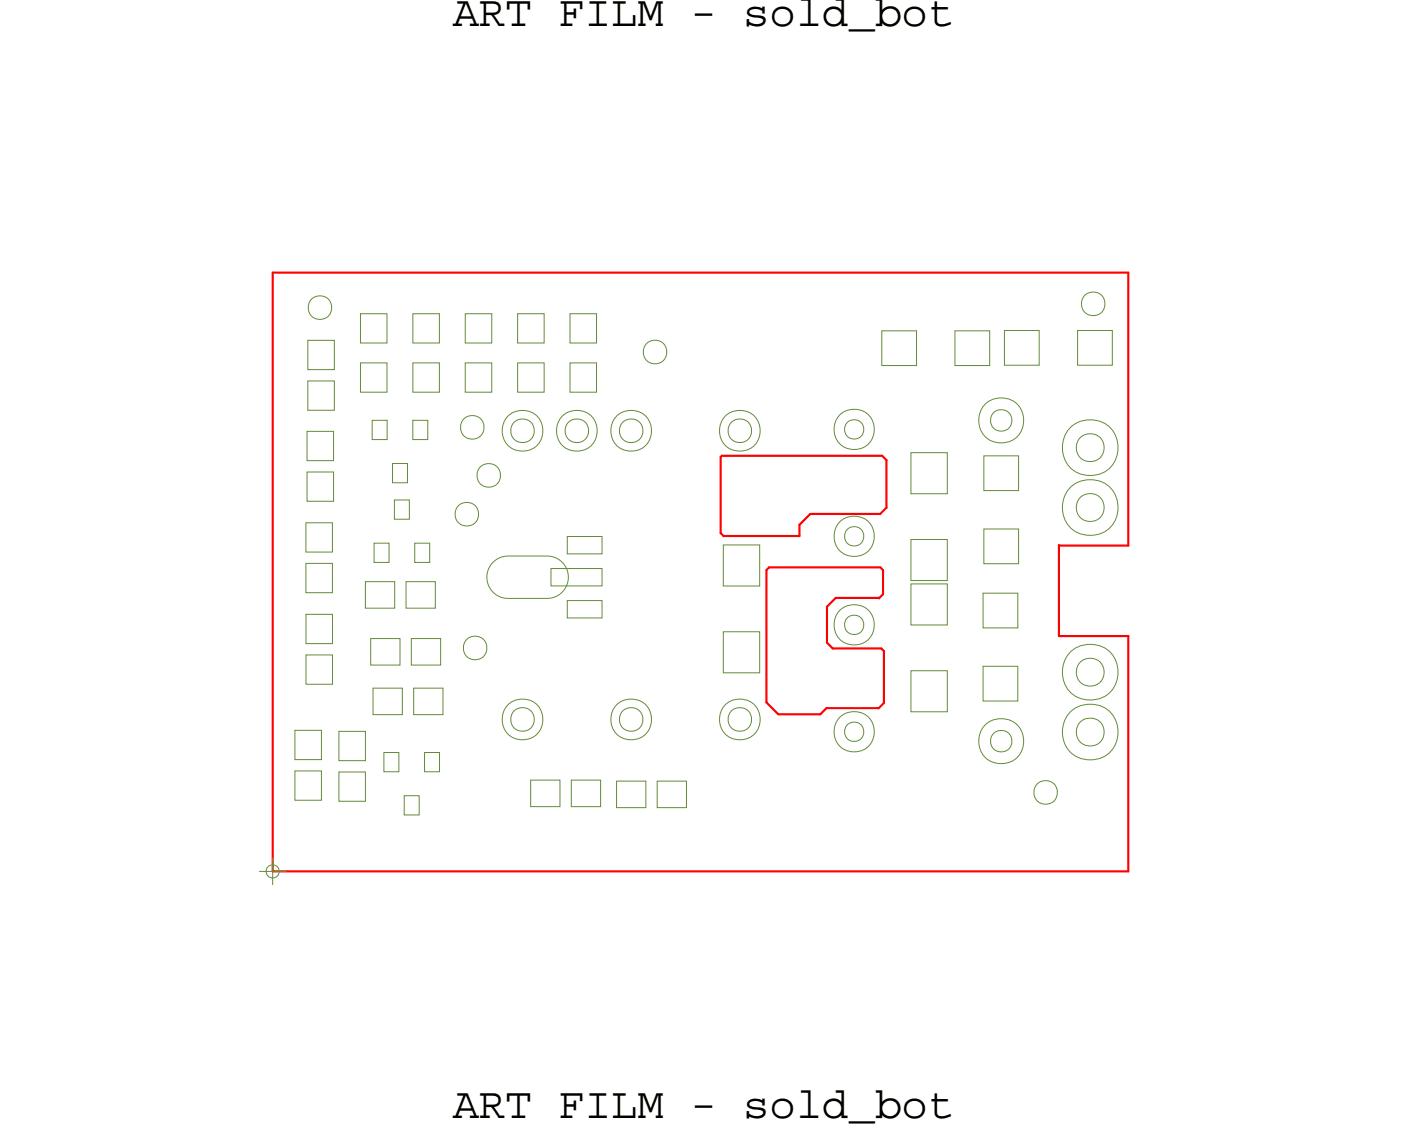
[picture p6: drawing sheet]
<svg xmlns="http://www.w3.org/2000/svg" width="65mm" height="53mm" viewBox="0 0 65 53" stroke-linecap="round" stroke-linejoin="round" font-family="sans-serif">
<defs><g id="words">
<g font-size="2.1">
<text x="21.2" y="1.2">ART FILM - sold_bot</text>
<text x="21.2" y="52.3">ART FILM - sold_bot</text>
</g>
</g></defs>
<!-- layer: Board Outline -->
<g fill="none" stroke="#f00" stroke-width=".1">
<path d="M12.8 12.7h40zM12.8 12.7v28zM52.8 12.7v12.8zM33.7 24.9l.1 .2zM33.7 21.4v-.1zM33.7 21.4v3.5zM33.8 21.3h.2zM33.8 25.1h3.6zM34 21.3h7.2zM35.8 32.8l.6 .6zM35.8 26.7v6.1zM36 26.5l-.2 .2z"/>
<path d="M36 26.5h5.2zM36.4 33.4h2zM37.4 24.5v.6zM37.9 24l-.5 .5zM37.9 24h3.2zM38.4 33.4l.2-.3zM38.6 33.1h2.5zM38.7 28.4l.4-.4zM38.7 28.4v1.7zM38.7 30.1l.2 .2zM38.9 30.3h2.3zM39.1 28h2z"/>
<path d="M41.1 28h.1M41.1 33.1l.2-.2zM41.1 28l.2-.2zM41.2 26.5l.1 .2zM41.2 30.3l.1 .1zM41.2 21.3l.2 .2zM41.3 26.7v1.1zM41.3 30.4v2.5zM41.4 23.7l-.3 .3zM41.4 21.5v2.2zM49.5 29.7h.1M49.5 25.5v4.2z"/>
<path d="M49.5 25.5h.1M49.5 25.5h3.3zM49.5 29.7h3.3zM52.8 29.7v11zM12.7 40.7h40.1z"/>
</g>
<!-- layer: Components -->
<path d="M23 26.3l.6-.3h2a.99 .99 0 0 1 1 1 .99 .99 0 0 1-1 1h-1.8a.99 .99 0 0 1-1-.6 .99 .99 0 0 1 .2-1.1z" fill="none" stroke="#638b3a" stroke-width=".05"/>
<!-- layer: Nets -->
<g fill="none" stroke="#638b3a" stroke-width=".05">
<path d="M14.4 17.8h1.2v1.4h-1.2zM14.4 15.9h1.2v1.4h-1.2zM16.9 14.7h1.2v1.3h-1.2zM16.9 17h1.2v1.3h-1.2zM17.4 19.7h.7v.9h-.7zM19.3 19.7h.7v.9h-.7zM19.3 14.7h1.2v1.3h-1.2zM19.3 17h1.2v1.3h-1.2zM21.8 17h1.2v1.3h-1.2zM21.8 14.7h1.2v1.3h-1.2zM24.2 17h1.2v1.3h-1.2zM24.2 14.7h1.2v1.3h-1.2z"/>
<path d="M26.6 17h1.3v1.3h-1.3zM26.6 14.7h1.3v1.3h-1.3zM41.2 15.5h1.6v1.6h-1.6zM44.6 15.5h1.7v1.6h-1.7zM47 15.5h1.6v1.6h-1.6zM50.4 15.5h1.6v1.6h-1.6zM13.8 36.1h1.2v1.3h-1.2zM13.8 34.2h1.2v1.3h-1.2zM14.3 24.4h1.2v1.4h-1.2zM14.3 26.3h1.2v1.4h-1.2zM14.3 28.7h1.2v1.4h-1.2zM14.3 30.6h1.2v1.4h-1.2z"/>
<path d="M14.4 22.1h1.2v1.3h-1.2zM14.4 20.2h1.2v1.3h-1.2zM15.8 36.1h1.3v1.4h-1.3zM15.8 34.2h1.3v1.4h-1.3zM17.1 27.2h1.4v1.2h-1.4zM17.3 29.9h1.4v1.2h-1.4zM17.4 32.2h1.4v1.2h-1.4zM17.5 25.4h.7v.9h-.7zM17.9 35.2h.7v.9h-.7zM18.4 21.7h.6v.9h-.6zM18.4 23.4h.7v.9h-.7zM18.9 37.2h.7v.9h-.7z"/>
<path d="M19 27.2h1.4v1.2h-1.4zM19.2 29.9h1.4v1.2h-1.4zM19.3 32.2h1.4v1.2h-1.4zM19.4 25.4h.7v.9h-.7zM19.8 35.2h.7v.9h-.7zM24.8 36.5h1.4v1.2h-1.4zM25.8 26.6h2.3v.8h-2.3zM26.5 25.1h1.6v.8h-1.6zM26.5 28.1h1.6v.8h-1.6zM26.7 36.5h1.4v1.2h-1.4zM28.8 36.5h1.4v1.3h-1.4zM30.7 36.5h1.4v1.3h-1.4z"/>
<path d="M33.8 25.5h1.7v1.9h-1.7zM33.8 29.5h1.7v2h-1.7zM42.6 31.4h1.7v1.9h-1.7zM42.6 27.3h1.7v1.9h-1.7zM42.6 25.2h1.7v1.9h-1.7zM42.6 21.2h1.7v1.9h-1.7zM46 31.2h1.6v1.6h-1.6zM46 27.7h1.6v1.7h-1.6zM46 24.7h1.6v1.7h-1.6zM46 21.3h1.6v1.6h-1.6z"/>
<circle cx="15" cy="14.4" r=".55"/>
<circle cx="22.1" cy="20" r=".55"/>
<circle cx="30.6" cy="16.5" r=".55"/>
<circle cx="46.8" cy="19.7" r="1.06"/>
<circle cx="46.8" cy="19.7" r=".5"/>
<circle cx="51.1" cy="14.2" r=".55"/>
<circle cx="21.8" cy="24.1" r=".55"/>
<circle cx="22.2" cy="30.3" r=".55"/>
<circle cx="22.8" cy="22.2" r=".55"/>
<circle cx="24.4" cy="33.7" r=".96"/>
<circle cx="24.4" cy="20.2" r=".96"/>
<circle cx="24.4" cy="33.6" r=".55"/>
<circle cx="24.4" cy="20.1" r=".55"/>
<circle cx="27" cy="20.2" r=".96"/>
<circle cx="27" cy="20.1" r=".55"/>
<circle cx="29.5" cy="33.7" r=".96"/>
<circle cx="29.5" cy="20.2" r=".96"/>
<circle cx="29.5" cy="33.6" r=".55"/>
<circle cx="29.5" cy="20.1" r=".55"/>
<circle cx="34.6" cy="20.2" r=".96"/>
<circle cx="34.6" cy="33.7" r=".96"/>
<circle cx="34.6" cy="33.6" r=".55"/>
<circle cx="34.6" cy="20.1" r=".55"/>
<circle cx="39.9" cy="25.1" r=".95"/>
<circle cx="39.9" cy="20.1" r=".95"/>
<circle cx="39.9" cy="29.2" r=".95"/>
<circle cx="39.9" cy="34.2" r=".95"/>
<circle cx="39.9" cy="34.2" r=".45"/>
<circle cx="39.9" cy="25.1" r=".45"/>
<circle cx="39.9" cy="20.1" r=".45"/>
<circle cx="39.9" cy="29.2" r=".45"/>
<circle cx="46.8" cy="34.7" r="1.06"/>
<circle cx="46.8" cy="34.7" r=".5"/>
<circle cx="48.9" cy="37.1" r=".55"/>
<circle cx="51" cy="34.2" r="1.31"/>
<circle cx="51" cy="23.7" r="1.31"/>
<circle cx="51" cy="20.9" r="1.31"/>
<circle cx="51" cy="31.4" r="1.31"/>
<circle cx="51" cy="20.9" r=".65"/>
<circle cx="51" cy="34.2" r=".65"/>
<circle cx="51" cy="31.4" r=".65"/>
<circle cx="51" cy="23.7" r=".65"/>
</g>
<!-- layer: Drawing Origin -->
<path d="M12.1 40.8h1.3M12.5 40.5l.2-.1 .3 .1 .1 .3-.1 .2-.3 .1-.2-.1-.1-.2zM12.7 40.1v1.3" fill="none" stroke="#638b3a" stroke-width=".05"/>
<use href="#words"/>
</svg>
